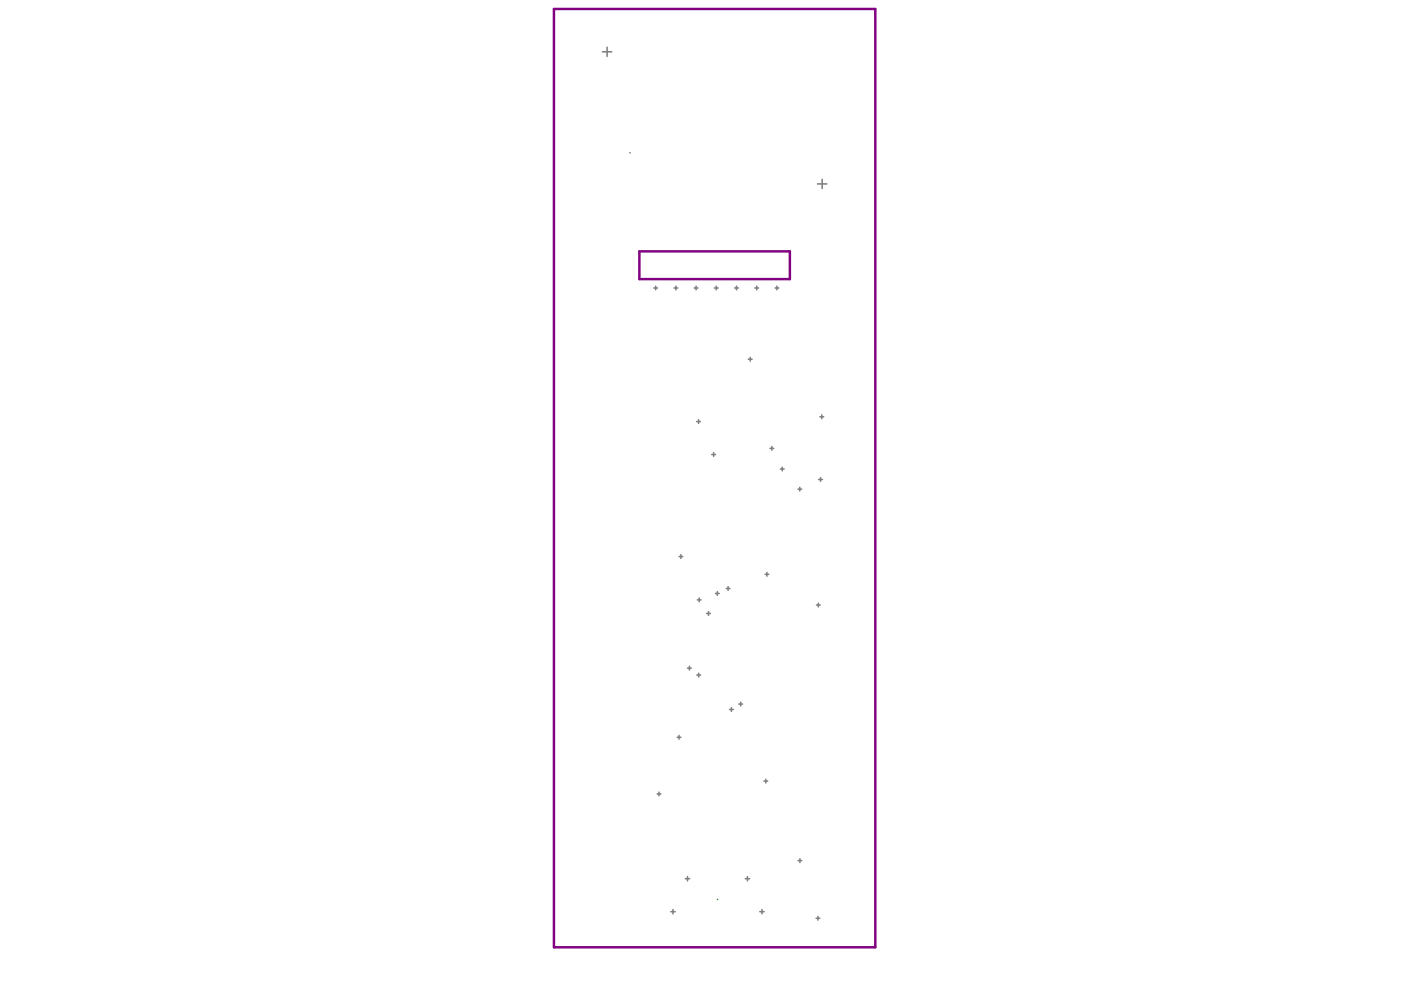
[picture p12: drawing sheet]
<svg xmlns="http://www.w3.org/2000/svg" width="297mm" height="210mm" viewBox="0 0 297 210" stroke-linecap="round" stroke-linejoin="round" font-family="sans-serif">
<path d="M133.5 32.3l.2 .2M152.2 190.6l-.1 .2" fill="none" stroke="#008000" stroke-width=".21"/>
<path d="M117.4 1.9h68.2v198.9h-68.2zM135.6 53.3h31.9v5.9h-31.9z" fill="none" stroke="#800080" stroke-width=".52"/>
<g fill="none" stroke="#808080" stroke-width=".33">
<path d="M127.7 11h2M128.7 10v2M173.3 39h2M174.3 38v2M138.6 61.1h.8M139 60.7v.8M142.9 61.1h.8M143.3 60.7v.8M147.2 61.1h.8M147.6 60.7v.8M151.5 61.1h.8M151.9 60.7v.8"/>
<path d="M155.8 61.1h.7M156.2 60.7v.8M158.7 76.2h.8M159.1 75.8v.8M160 61.1h.8M160.4 60.7v.8M164.3 61.1h.8M164.7 60.7v.8M147.7 89.4h.8M148.1 89v.8M150.9 96.4h.8M151.3 96v.8"/>
<path d="M163.3 95.1h.7M163.6 94.7v.8M165.5 99.4h.7M165.8 99v.8M173.8 88.4h.8M174.2 88v.8M144 118h.8M144.4 117.6v.8M169.2 103.7h.8M169.6 103.3v.8M173.6 101.7h.8M174 101.3v.8"/>
<path d="M147.8 127.2h.8M148.2 126.8v.8M149.8 130.1h.8M150.2 129.7v.8M151.7 125.8h.8M152.1 125.4v.8M154 124.8h.8M154.4 124.4v.8M162.2 121.8h.8M162.6 121.4v.8M173.1 128.3h.8M173.5 127.9v.8"/>
<path d="M143.6 156.3h.8M144 155.9v.8M145.8 141.7h.8M146.2 141.3v.8M147.7 143.1h.8M148.1 142.7v.8M154.7 150.4h.8M155.1 150v.8M156.7 149.3h.7M157 148.9v.8M139.3 168.3h.8M139.7 167.9v.8"/>
<path d="M162 165.6h.8M162.4 165.2v.8M142.2 193.3h.9M142.7 192.8v1M145.3 186.3h.9M145.8 185.8v1M158 186.3h.9M158.5 185.8v1M161.1 193.3h.9M161.6 192.8v1M169.2 182.5h.8M169.6 182.1v.8"/>
<path d="M173 194.7h.8M173.4 194.3v.8"/>
</g>
</svg>
